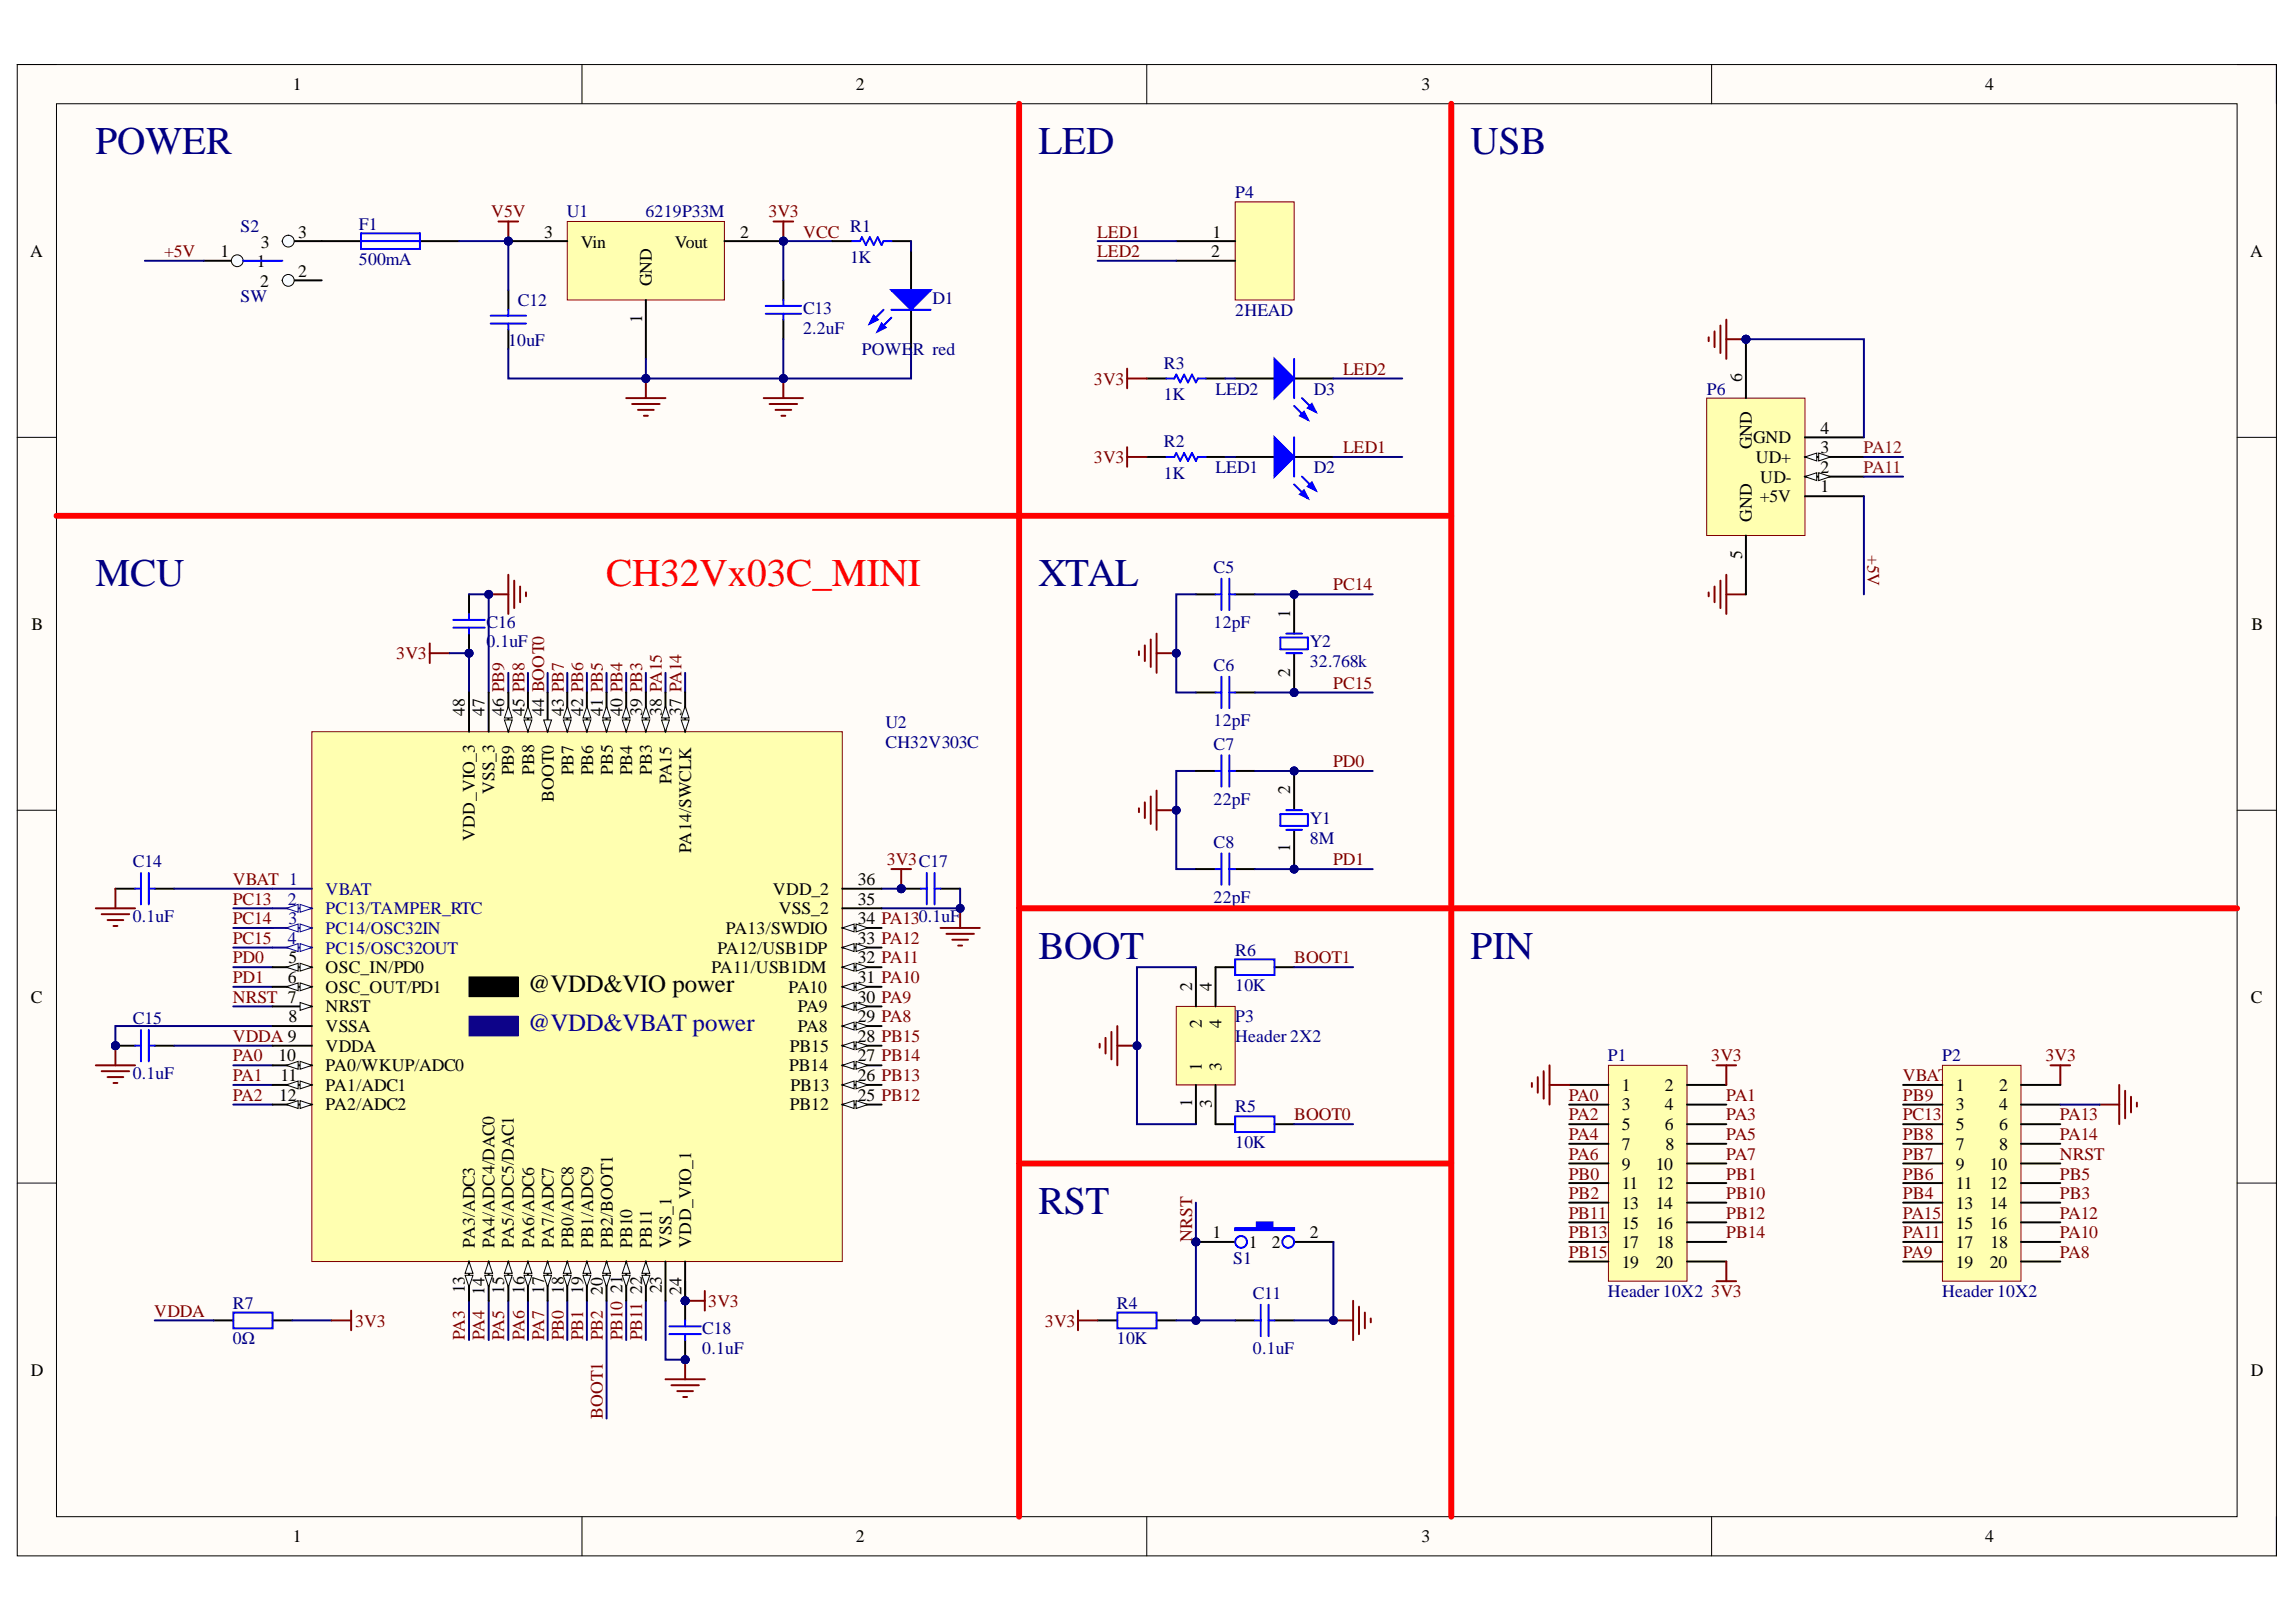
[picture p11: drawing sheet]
<svg xmlns="http://www.w3.org/2000/svg" width="297mm" height="210mm" viewBox="0 0 297 210" stroke-linecap="round" stroke-linejoin="round" font-family="sans-serif">
<defs><g id="words">
<g font-size="5.1" fill="#000080">
<text x="12.4" y="19.9">POWER</text>
<text x="134.3" y="19.9">LED</text>
<text x="190.3" y="19.9">USB</text>
<text x="12.4" y="75.8">MCU</text>
<text x="134.3" y="75.8">XTAL</text>
<text x="134.3" y="124.1">BOOT</text>
<text x="190.3" y="124.1">PIN</text>
<text x="134.3" y="157.1">RST</text>
</g>
<text font-size="5.1" fill="#f00" x="78.4" y="75.8">CH32Vx03C_MINI</text>
<text font-size="3.2" x="68.3" y="128.3">@VDD&amp;VIO power</text>
<text font-size="3.2" fill="#0c0087" x="68.3" y="133.4">@VDD&amp;VBAT power</text>
<g font-size="2.3">
<text x="37.9" y="11.7">1</text>
<text x="110.7" y="11.7">2</text>
<text x="183.9" y="11.7">3</text>
<text x="256.8" y="11.7">4</text>
<text x="3.9" y="33.3">A</text>
<text x="28.5" y="33.3">1</text>
<text x="33.2" y="34.6">1</text>
<text x="33.8" y="32">3</text>
<text x="38.6" y="30.8">3</text>
<text x="38.6" y="35.8">2</text>
<text x="70.4" y="30.8">3</text>
<text x="75.1" y="32">Vin</text>
<text x="87.3" y="32">Vout</text>
<text x="95.8" y="30.8">2</text>
<text x="156.7" y="33.3">2</text>
<text x="156.8" y="30.8">1</text>
<text x="291.1" y="33.3">A</text>
<text x="33.7" y="37.1">2</text>
<text x="83.1" y="41.8" transform="rotate(-90 83.1 41.8)">1</text>
<text x="84.3" y="37" transform="rotate(-90 84.3 37)">GND</text>
<text x="225.4" y="49.4" transform="rotate(-90 225.4 49.4)">6</text>
<text x="226.6" y="58.2" transform="rotate(-90 226.6 58.2)">GND</text>
<text x="226.8" y="57.4">GND</text>
<text x="227.1" y="59.9">UD+</text>
<text x="235.5" y="56.1">4</text>
<text x="235.5" y="58.7">3</text>
<text x="227.7" y="65">+5V</text>
<text x="227.7" y="62.5">UD-</text>
<text x="235.5" y="63.7">1</text>
<text x="235.5" y="61.2">2</text>
<text x="226.6" y="67.5" transform="rotate(-90 226.6 67.5)">GND</text>
<text x="225.4" y="72.4" transform="rotate(-90 225.4 72.4)">5</text>
<text x="4.1" y="81.5">B</text>
<text x="166.9" y="80" transform="rotate(-90 166.9 80)">1</text>
<text x="291.3" y="81.5">B</text>
<text x="166.9" y="87.7" transform="rotate(-90 166.9 87.7)">2</text>
<text x="60.1" y="92.6" transform="rotate(-90 60.1 92.6)">48</text>
<text x="62.7" y="92.6" transform="rotate(-90 62.7 92.6)">47</text>
<text x="65.2" y="92.6" transform="rotate(-90 65.2 92.6)">46 PB9</text>
<text x="67.8" y="92.6" transform="rotate(-90 67.8 92.6)">45 PB8</text>
<text x="70.4" y="92.6" transform="rotate(-90 70.4 92.6)">44 BOOT0</text>
<text x="72.9" y="92.6" transform="rotate(-90 72.9 92.6)">43 PB7</text>
<text x="75.5" y="92.6" transform="rotate(-90 75.5 92.6)">42 PB6</text>
<text x="78" y="92.6" transform="rotate(-90 78 92.6)">41 PB5</text>
<text x="80.5" y="92.6" transform="rotate(-90 80.5 92.6)">40 PB4</text>
<text x="83.1" y="92.6" transform="rotate(-90 83.1 92.6)">39 PB3</text>
<text x="85.6" y="92.6" transform="rotate(-90 85.6 92.6)">38 PA15</text>
<text x="88.2" y="92.6" transform="rotate(-90 88.2 92.6)">37 PA14</text>
<text x="66.5" y="100.3" transform="rotate(-90 66.5 100.3)">PB9</text>
<text x="69.1" y="100.2" transform="rotate(-90 69.1 100.2)">PB8</text>
<text x="74.2" y="100.3" transform="rotate(-90 74.2 100.3)">PB7</text>
<text x="76.7" y="100.3" transform="rotate(-90 76.7 100.3)">PB6</text>
<text x="79.3" y="100.2" transform="rotate(-90 79.3 100.2)">PB5</text>
<text x="81.8" y="100.3" transform="rotate(-90 81.8 100.3)">PB4</text>
<text x="84.3" y="100.2" transform="rotate(-90 84.3 100.2)">PB3</text>
<text x="86.9" y="101.5" transform="rotate(-90 86.9 101.5)">PA15</text>
<text x="64" y="102.8" transform="rotate(-90 64 102.8)">VSS_3</text>
<text x="71.7" y="103.8" transform="rotate(-90 71.7 103.8)">BOOT0</text>
<text x="166.9" y="102.8" transform="rotate(-90 166.9 102.8)">2</text>
<text x="61.4" y="108.8" transform="rotate(-90 61.4 108.8)">VDD_VIO_3</text>
<text x="89.4" y="110.4" transform="rotate(-90 89.4 110.4)">PA14/SWCLK</text>
<text x="166.9" y="110.3" transform="rotate(-90 166.9 110.3)">1</text>
<text x="100" y="115.8">VDD_2</text>
<text x="100.8" y="118.3">VSS_2</text>
<text x="111" y="119.6">34 PA130.1uF</text>
<text x="111" y="117.1">35</text>
<text x="111" y="114.5">36</text>
<text x="37.3" y="124.7">5</text>
<text x="42.1" y="125.9">OSC_IN/PD0</text>
<text x="92" y="125.9">PA11/USB1DM</text>
<text x="92.8" y="123.4">PA12/USB1DP</text>
<text x="93.9" y="120.9">PA13/SWDIO</text>
<text x="111" y="124.7">32 PA11</text>
<text x="111" y="122.1">33 PA12</text>
<text x="4" y="129.7">C</text>
<text x="37.2" y="127.2">6</text>
<text x="42.1" y="128.5">OSC_OUT/PD1</text>
<text x="42.1" y="131">NRST</text>
<text x="102" y="128.5">PA10</text>
<text x="103.2" y="131">PA9</text>
<text x="111" y="129.7">30 PA9</text>
<text x="111" y="127.2">31 PA10</text>
<text x="154.2" y="128.2" transform="rotate(-90 154.2 128.2)">2</text>
<text x="156.8" y="128.2" transform="rotate(-90 156.8 128.2)">4</text>
<text x="291.2" y="129.7">C</text>
<text x="36" y="137.4">10</text>
<text x="37.3" y="132.3">8</text>
<text x="42.1" y="133.6">VSSA</text>
<text x="42.1" y="136.1">VDDA</text>
<text x="102.2" y="136.1">PB15</text>
<text x="103.2" y="133.6">PA8</text>
<text x="111" y="137.4">27 PB14</text>
<text x="111" y="134.8">28 PB15</text>
<text x="111" y="132.3">29 PA8</text>
<text x="155.5" y="133" transform="rotate(-90 155.5 133)">2</text>
<text x="158" y="133" transform="rotate(-90 158 133)">4</text>
<text x="36.1" y="142.4">12</text>
<text x="36.3" y="139.9">11</text>
<text x="42.1" y="138.6">PA0/WKUP/ADC0</text>
<text x="42.1" y="141.2">PA1/ADC1</text>
<text x="42.1" y="143.7">PA2/ADC2</text>
<text x="102.1" y="138.6">PB14</text>
<text x="102.2" y="143.7">PB12</text>
<text x="102.3" y="141.2">PB13</text>
<text x="111" y="142.4">25 PB12</text>
<text x="111" y="139.9">26 PB13</text>
<text x="154.2" y="143.3" transform="rotate(-90 154.2 143.3)">1</text>
<text x="155.5" y="138.6" transform="rotate(-90 155.5 138.6)">1</text>
<text x="156.8" y="143.4" transform="rotate(-90 156.8 143.4)">3</text>
<text x="158" y="138.6" transform="rotate(-90 158 138.6)">3</text>
<text x="209.8" y="141.2">1</text>
<text x="209.8" y="143.7">3</text>
<text x="215.4" y="141.2">2</text>
<text x="215.4" y="143.7">4</text>
<text x="253" y="141.2">1</text>
<text x="253" y="143.7">3</text>
<text x="258.6" y="141.2">2</text>
<text x="258.6" y="143.7">4</text>
<text x="209.8" y="146.2">5</text>
<text x="209.8" y="148.9">7</text>
<text x="215.4" y="146.2">6</text>
<text x="215.5" y="148.9">8</text>
<text x="253" y="146.2">5</text>
<text x="253" y="148.9">7</text>
<text x="258.6" y="146.2">6</text>
<text x="258.6" y="148.9">8</text>
<text x="209.8" y="151.4">9</text>
<text x="209.8" y="153.9">11</text>
<text x="214.2" y="151.4">10</text>
<text x="214.3" y="153.9">12</text>
<text x="253" y="151.4">9</text>
<text x="253" y="153.9">11</text>
<text x="257.4" y="151.4">10</text>
<text x="257.4" y="153.9">12</text>
<text x="61.4" y="161.4" transform="rotate(-90 61.4 161.4)">PA3/ADC3</text>
<text x="64" y="161.4" transform="rotate(-90 64 161.4)">PA4/ADC4/DAC0</text>
<text x="66.5" y="161.4" transform="rotate(-90 66.5 161.4)">PA5/ADC5/DAC1</text>
<text x="69.1" y="161.4" transform="rotate(-90 69.1 161.4)">PA6/ADC6</text>
<text x="71.7" y="161.4" transform="rotate(-90 71.7 161.4)">PA7/ADC7</text>
<text x="74.2" y="161.4" transform="rotate(-90 74.2 161.4)">PB0/ADC8</text>
<text x="76.7" y="161.4" transform="rotate(-90 76.7 161.4)">PB1/ADC9</text>
<text x="79.3" y="161.4" transform="rotate(-90 79.3 161.4)">PB2/BOOT1</text>
<text x="81.8" y="161.4" transform="rotate(-90 81.8 161.4)">PB10</text>
<text x="84.3" y="161.4" transform="rotate(-90 84.3 161.4)">PB11</text>
<text x="86.9" y="161.4" transform="rotate(-90 86.9 161.4)">VSS_1</text>
<text x="89.4" y="161.4" transform="rotate(-90 89.4 161.4)">VDD_VIO_1</text>
<text x="156.8" y="160.3">1</text>
<text x="161.6" y="161.5">1</text>
<text x="164.5" y="161.5">2</text>
<text x="169.4" y="160.3">2</text>
<text x="209.8" y="156.5">13</text>
<text x="209.8" y="159">15</text>
<text x="209.8" y="161.5">17</text>
<text x="214.2" y="156.5">14</text>
<text x="214.2" y="159">16</text>
<text x="214.3" y="161.5">18</text>
<text x="253" y="156.5">13</text>
<text x="253" y="159">15</text>
<text x="253" y="161.5">17</text>
<text x="257.4" y="156.5">14</text>
<text x="257.4" y="159">16</text>
<text x="257.5" y="161.5">18</text>
<text x="60.1" y="167.4" transform="rotate(-90 60.1 167.4)">13</text>
<text x="62.7" y="167.5" transform="rotate(-90 62.7 167.5)">14</text>
<text x="65.2" y="167.4" transform="rotate(-90 65.2 167.4)">15</text>
<text x="67.8" y="167.4" transform="rotate(-90 67.8 167.4)">16</text>
<text x="70.4" y="167.4" transform="rotate(-90 70.4 167.4)">17</text>
<text x="72.9" y="167.4" transform="rotate(-90 72.9 167.4)">18</text>
<text x="75.5" y="167.4" transform="rotate(-90 75.5 167.4)">19</text>
<text x="78" y="167.5" transform="rotate(-90 78 167.5)">20</text>
<text x="80.5" y="167.3" transform="rotate(-90 80.5 167.3)">21</text>
<text x="83.1" y="167.4" transform="rotate(-90 83.1 167.4)">22</text>
<text x="85.6" y="167.4" transform="rotate(-90 85.6 167.4)">23</text>
<text x="88.2" y="167.5" transform="rotate(-90 88.2 167.5)">24</text>
<text x="209.8" y="164.1">19</text>
<text x="214.2" y="164.1">20</text>
<text x="253" y="164.1">19</text>
<text x="257.4" y="164.1">20</text>
<text x="4" y="178">D</text>
<text x="291.2" y="178">D</text>
<text x="37.9" y="199.6">1</text>
<text x="110.7" y="199.6">2</text>
<text x="183.9" y="199.6">3</text>
<text x="256.8" y="199.6">4</text>
</g>
<g font-size="2.3" fill="#000080">
<text x="46.4" y="29.8">F1</text>
<text x="73.3" y="28.1">U1</text>
<text x="83.5" y="28.1">6219P33M</text>
<text x="159.8" y="25.6">P4</text>
<text x="31.1" y="30">S2</text>
<text x="46.4" y="34.3">500mA</text>
<text x="110" y="34.1">1K</text>
<text x="110" y="30">R1</text>
<text x="31.1" y="39.1">SW</text>
<text x="67" y="39.6">C12</text>
<text x="103.9" y="40.7">C13</text>
<text x="120.6" y="39.4">D1</text>
<text x="159.8" y="40.9">2HEAD</text>
<text x="65.7" y="44.7">10uF</text>
<text x="103.9" y="43.2">2.2uF</text>
<text x="111.5" y="46">POWE</text>
<text x="118.1" y="46">R red</text>
<text x="150.6" y="47.8">R3</text>
<text x="150.6" y="51.8">1K</text>
<text x="157.3" y="51.1">LED2</text>
<text x="170" y="51.1">D3</text>
<text x="220.8" y="51.1">P6</text>
<text x="150.6" y="57.9">R2</text>
<text x="150.6" y="62">1K</text>
<text x="157.3" y="61.2">LED1</text>
<text x="170" y="61.2">D2</text>
<text x="157" y="74.1">C5</text>
<text x="62.9" y="81.2">C16</text>
<text x="62.9" y="83.8">0.1uF</text>
<text x="157" y="81.2">12pF</text>
<text x="169.4" y="83.8">Y2</text>
<text x="157" y="86.8">C6</text>
<text x="169.4" y="86.3">32.768k</text>
<text x="114.5" y="94.2">U2</text>
<text x="157" y="94">12pF</text>
<text x="114.5" y="96.8">CH32V303C</text>
<text x="157" y="97">C7</text>
<text x="157" y="104.1">22pF</text>
<text x="169.4" y="106.7">Y1</text>
<text x="17.2" y="112.3">C14</text>
<text x="157" y="109.7">C8</text>
<text x="169.4" y="109.2">8M</text>
<text x="17.2" y="119.4">0.1uF</text>
<text x="157" y="116.8">22pF</text>
<text x="159.8" y="123.7">R6</text>
<text x="159.8" y="128.2">10K</text>
<text x="17.2" y="132.5">C15</text>
<text x="159.8" y="132.3">P3</text>
<text x="159.8" y="134.8">Header 2X2</text>
<text x="208" y="137.4">P1</text>
<text x="251.3" y="137.4">P2</text>
<text x="17.2" y="139.6">0.1uF</text>
<text x="159.8" y="144">R5</text>
<text x="159.8" y="148.5">10K</text>
<text x="159.6" y="163.6">S1</text>
<text x="208" y="167.9">Header 10X2</text>
<text x="251.3" y="167.9">Header 10X2</text>
<text x="30.1" y="169.4">R7</text>
<text x="30.1" y="174">0Ω</text>
<text x="90.9" y="172.7">C18</text>
<text x="144.5" y="169.4">R4</text>
<text x="144.5" y="174">10K</text>
<text x="162.1" y="168.1">C11</text>
<text x="90.9" y="175.2">0.1uF</text>
<text x="162.1" y="175.2">0.1uF</text>
</g>
<g font-size="2.3" fill="#800000">
<text x="63.5" y="28.1">V5V</text>
<text x="99.4" y="28.1">3V3</text>
<text x="21.2" y="33.3">+5V</text>
<text x="103.9" y="30.8">VCC</text>
<text x="142" y="30.8">LED1</text>
<text x="142" y="33.3">LED2</text>
<text x="141.5" y="49.8">3V3</text>
<text x="173.8" y="48.5">LED2</text>
<text x="141.5" y="59.9">3V3</text>
<text x="173.8" y="58.7">LED1</text>
<text x="241.6" y="71.8" transform="rotate(90 241.6 71.8)">+5V</text>
<text x="172.5" y="76.4">PC14</text>
<text x="51.3" y="85.3">3V3</text>
<text x="172.5" y="89.2">PC15</text>
<text x="172.5" y="99.3">PD0</text>
<text x="114.7" y="112">3V3C17</text>
<text x="172.5" y="112">PD1</text>
<text x="30.1" y="114.5">VBAT 1</text>
<text x="30.1" y="117.1">PC13</text>
<text x="30.1" y="119.6">PC14</text>
<text x="30.1" y="122.1">PC15</text>
<text x="30.1" y="124.7">PD0</text>
<text x="167.4" y="124.7">BOOT1</text>
<text x="30.1" y="127.2">PD1</text>
<text x="30.1" y="129.7">NRST 7</text>
<text x="30.1" y="137.4">PA0</text>
<text x="30.1" y="134.8">VDDA 9</text>
<text x="221.4" y="137.4">3V3</text>
<text x="264.6" y="137.4">3V3</text>
<text x="30.1" y="139.9">PA1</text>
<text x="30.1" y="142.4">PA2</text>
<text x="203" y="142.4">PA0</text>
<text x="223.3" y="142.4">PA1</text>
<text x="246.2" y="142.4">PB9</text>
<text x="246.2" y="139.9">VBAT</text>
<text x="167.4" y="145">BOOT0</text>
<text x="203" y="145">PA2</text>
<text x="203" y="147.5">PA4</text>
<text x="223.3" y="145">PA3</text>
<text x="223.3" y="147.5">PA5</text>
<text x="246.2" y="147.5">PB8</text>
<text x="246.2" y="145">PC13</text>
<text x="266.5" y="145">PA13</text>
<text x="266.5" y="147.5">PA14</text>
<text x="203" y="150.1">PA6</text>
<text x="203" y="152.7">PB0</text>
<text x="203" y="155.2">PB2</text>
<text x="223.3" y="150.1">PA7</text>
<text x="223.3" y="152.7">PB1</text>
<text x="223.3" y="155.2">PB10</text>
<text x="246.2" y="155.2">PB4</text>
<text x="246.2" y="152.7">PB6</text>
<text x="246.2" y="150.1">PB7</text>
<text x="266.5" y="155.2">PB3</text>
<text x="266.5" y="152.7">PB5</text>
<text x="266.5" y="150.1">NRST</text>
<text x="154.2" y="160.7" transform="rotate(-90 154.2 160.7)">NRST</text>
<text x="203" y="157.7">PB11</text>
<text x="203" y="160.3">PB13</text>
<text x="223.3" y="157.7">PB12</text>
<text x="223.3" y="160.3">PB14</text>
<text x="246.2" y="160.3">PA11</text>
<text x="246.2" y="157.7">PA15</text>
<text x="266.5" y="160.3">PA10</text>
<text x="266.5" y="157.7">PA12</text>
<text x="203" y="162.8">PB15</text>
<text x="221.4" y="167.9">3V3</text>
<text x="246.2" y="162.8">PA9</text>
<text x="266.5" y="162.8">PA8</text>
<text x="20" y="170.4">VDDA</text>
<text x="45.9" y="171.7">3V3</text>
<text x="60.1" y="173.5" transform="rotate(-90 60.1 173.5)">PA3</text>
<text x="62.7" y="173.5" transform="rotate(-90 62.7 173.5)">PA4</text>
<text x="65.2" y="173.5" transform="rotate(-90 65.2 173.5)">PA5</text>
<text x="67.8" y="173.5" transform="rotate(-90 67.8 173.5)">PA6</text>
<text x="70.4" y="173.5" transform="rotate(-90 70.4 173.5)">PA7</text>
<text x="72.9" y="173.5" transform="rotate(-90 72.9 173.5)">PB0</text>
<text x="75.5" y="173.5" transform="rotate(-90 75.5 173.5)">PB1</text>
<text x="78" y="173.5" transform="rotate(-90 78 173.5)">PB2</text>
<text x="80.5" y="173.5" transform="rotate(-90 80.5 173.5)">PB10</text>
<text x="83.1" y="173.5" transform="rotate(-90 83.1 173.5)">PB11</text>
<text x="91.6" y="169.1">3V3</text>
<text x="135.2" y="171.7">3V3</text>
<text x="78" y="183.6" transform="rotate(-90 78 183.6)">BOOT1</text>
</g>
<g font-size="2.3" fill="#781915">
<text x="241.1" y="58.7">PA12</text>
<text x="241.1" y="61.2">PA11</text>
</g>
<g font-size="2.3" fill="#0c0087">
<text x="37.2" y="117.1">2</text>
<text x="37.3" y="119.6">3</text>
<text x="42.1" y="115.8">VBAT</text>
<text x="42.1" y="118.3">PC13/TAMPER_RTC</text>
<text x="37.2" y="122.1">4</text>
<text x="42.1" y="120.9">PC14/OSC32IN</text>
<text x="42.1" y="123.4">PC15/OSC32OUT</text>
</g>
</g></defs>
<path d="M2.2 8.4h292.3v192.9h-292.3z" fill-rule="evenodd" fill="#fffcf8"/>
<path d="M2.2 8.4h292.3v192.9h-292.3z" fill="none" stroke="#000" stroke-width=".13"/>
<path d="M7.3 13.4h282.1v182.9h-282.1z" fill-rule="evenodd" fill="#fffcf8"/>
<g fill="none" stroke="#000" stroke-width=".13">
<path d="M2.2 8.3h5.1M7.3 13.4h282.1v182.9h-282.1zM75.3 8.3v5.1M148.4 8.3v5.1M221.4 8.4v5M289.4 8.4h5.1v5M2.2 56.6h5.1M289.4 56.6h5.1M2.2 104.9h5.1M289.4 104.9h5.1M2.2 153.1h5.1M289.4 153.1h5.1"/>
<path d="M75.3 196.3v5M148.4 196.3v5M221.4 196.3v5M294.5 196.3v5"/>
</g>
<path d="M152.2 130.2h7.6v10.2h-7.6z" fill-rule="evenodd" fill="#ffffb0"/>
<path d="M152.2 130.2h7.6v10.2h-7.6z" fill="none" stroke="#800000" stroke-width=".13"/>
<path d="M154.7 125.2v5M157.3 125.2v5M154.7 140.4v5.1M157.3 140.4v5.1" fill="none" stroke="#000" stroke-width=".25"/>
<path d="M154.7 125.2h-7.6v20.3h7.6" fill="none" stroke="#000080" stroke-width=".25"/>
<circle cx="147.1" cy="135.3" r=".51" fill="#000080"/>
<circle cx="147.1" cy="135.3" r=".51" fill="none" stroke="#000080" stroke-width=".13"/>
<path d="M142.3 135.1v.5M143 134.3v2M143.8 133.5v3.6M144.6 132.8v5.1M144.6 135.3h2.5" fill="none" stroke="#800000" stroke-width=".25"/>
<circle cx="147.1" cy="135.3" r=".51" fill="#000080"/>
<circle cx="147.1" cy="135.3" r=".51" fill="none" stroke="#000080" stroke-width=".13"/>
<path d="M142 170.9h2.6M149.6 170.9h2.6M159.8 170.9h2.5M164.9 170.9h2.5" fill="none" stroke="#000" stroke-width=".25"/>
<path d="M144.6 169.9h5v2h-5zM162.3 170.9h.8M163.1 168.8v4.1M164.1 168.8v4.1M164.1 170.9h.8" fill="none" stroke="#00f" stroke-width=".25"/>
<circle cx="154.7" cy="160.7" r=".51" fill="#000080"/>
<circle cx="154.7" cy="160.7" r=".51" fill="none" stroke="#000080" stroke-width=".13"/>
<path d="M154.7 160.7h5.1" fill="none" stroke="#000" stroke-width=".25"/>
<circle cx="154.7" cy="160.7" r=".51" fill="#000080"/>
<circle cx="154.7" cy="160.7" r=".51" fill="none" stroke="#000080" stroke-width=".13"/>
<path d="M167.4 160.7h5.1" fill="none" stroke="#000" stroke-width=".25"/>
<path d="M159.8 158.9h2.8v-.7h2v.7h2.8v.3h-7.6z" fill-rule="evenodd" fill="#00f"/>
<g fill="none" stroke="#00f" stroke-width=".25">
<path d="M159.8 158.9h2.8v-.7h2v.7h2.8v.3h-7.6z"/>
<circle cx="160.6" cy="160.7" r=".76"/>
<circle cx="166.7" cy="160.7" r=".76"/>
</g>
<path d="M152.2 170.9h7.6" fill="none" stroke="#000080" stroke-width=".25"/>
<circle cx="154.7" cy="170.9" r=".51" fill="#000080"/>
<circle cx="154.7" cy="170.9" r=".51" fill="none" stroke="#000080" stroke-width=".13"/>
<path d="M154.7 155.6v15.3" fill="none" stroke="#000080" stroke-width=".25"/>
<circle cx="154.7" cy="170.9" r=".51" fill="#000080"/>
<circle cx="154.7" cy="170.9" r=".51" fill="none" stroke="#000080" stroke-width=".13"/>
<circle cx="154.7" cy="160.7" r=".51" fill="#000080"/>
<circle cx="154.7" cy="160.7" r=".51" fill="none" stroke="#000080" stroke-width=".13"/>
<path d="M172.5 160.7v10.2h-5.1" fill="none" stroke="#000080" stroke-width=".25"/>
<circle cx="172.5" cy="170.9" r=".51" fill="#000080"/>
<circle cx="172.5" cy="170.9" r=".51" fill="none" stroke="#000080" stroke-width=".13"/>
<path d="M172.5 170.9h2.6M175.1 168.3v5.1M175.8 169.1v3.6M176.6 169.9v2M177.3 170.6v.5" fill="none" stroke="#800000" stroke-width=".25"/>
<circle cx="172.5" cy="170.9" r=".51" fill="#000080"/>
<circle cx="172.5" cy="170.9" r=".51" fill="none" stroke="#000080" stroke-width=".13"/>
<path d="M139.5 169.6v2.5M139.5 170.9h2.5" fill="none" stroke="#800000" stroke-width=".25"/>
<circle cx="154.7" cy="160.7" r=".51" fill="#000080"/>
<circle cx="154.7" cy="160.7" r=".51" fill="none" stroke="#000080" stroke-width=".13"/>
<circle cx="167.4" cy="76.9" r=".51" fill="#000080"/>
<circle cx="167.4" cy="76.9" r=".51" fill="none" stroke="#000080" stroke-width=".13"/>
<circle cx="167.4" cy="89.6" r=".51" fill="#000080"/>
<circle cx="167.4" cy="89.6" r=".51" fill="none" stroke="#000080" stroke-width=".13"/>
<path d="M167.4 76.9v5.1" fill="none" stroke="#000" stroke-width=".25"/>
<circle cx="167.4" cy="76.9" r=".51" fill="#000080"/>
<circle cx="167.4" cy="76.9" r=".51" fill="none" stroke="#000080" stroke-width=".13"/>
<path d="M167.4 84.5v5.1" fill="none" stroke="#000" stroke-width=".25"/>
<circle cx="167.4" cy="89.6" r=".51" fill="#000080"/>
<circle cx="167.4" cy="89.6" r=".51" fill="none" stroke="#000080" stroke-width=".13"/>
<path d="M157.3 76.9h.7M158 74.9v4M159 74.9v4M159 76.9h.8M157.3 89.6h.7M158 87.6v4M159 87.6v4M159 89.6h.8M165.6 82.5h3.6v1.5h-3.6zM166.4 84.5h2M166.4 82h2" fill="none" stroke="#00f" stroke-width=".25"/>
<path d="M154.7 76.9h2.6M159.8 76.9h2.5M154.7 89.6h2.6M159.8 89.6h2.5" fill="none" stroke="#000" stroke-width=".25"/>
<path d="M147.3 84.3v.5M148.1 83.5v2.1M148.9 82.8v3.5M149.6 82v5.1M149.6 84.5h2.6" fill="none" stroke="#800000" stroke-width=".25"/>
<circle cx="152.2" cy="84.5" r=".51" fill="#000080"/>
<circle cx="152.2" cy="84.5" r=".51" fill="none" stroke="#000080" stroke-width=".13"/>
<path d="M154.7 76.9h-2.5v12.7h2.5" fill="none" stroke="#000080" stroke-width=".25"/>
<circle cx="152.2" cy="84.5" r=".51" fill="#000080"/>
<circle cx="152.2" cy="84.5" r=".51" fill="none" stroke="#000080" stroke-width=".13"/>
<path d="M162.3 89.6h15.3" fill="none" stroke="#000080" stroke-width=".25"/>
<circle cx="167.4" cy="89.6" r=".51" fill="#000080"/>
<circle cx="167.4" cy="89.6" r=".51" fill="none" stroke="#000080" stroke-width=".13"/>
<path d="M162.3 76.9h15.3" fill="none" stroke="#000080" stroke-width=".25"/>
<circle cx="167.4" cy="76.9" r=".51" fill="#000080"/>
<circle cx="167.4" cy="76.9" r=".51" fill="none" stroke="#000080" stroke-width=".13"/>
<circle cx="167.4" cy="112.5" r=".51" fill="#000080"/>
<circle cx="167.4" cy="112.5" r=".51" fill="none" stroke="#000080" stroke-width=".13"/>
<circle cx="167.4" cy="99.8" r=".51" fill="#000080"/>
<circle cx="167.4" cy="99.8" r=".51" fill="none" stroke="#000080" stroke-width=".13"/>
<path d="M167.4 107.4v5.1" fill="none" stroke="#000" stroke-width=".25"/>
<circle cx="167.4" cy="112.5" r=".51" fill="#000080"/>
<circle cx="167.4" cy="112.5" r=".51" fill="none" stroke="#000080" stroke-width=".13"/>
<path d="M167.4 99.8v5.1" fill="none" stroke="#000" stroke-width=".25"/>
<circle cx="167.4" cy="99.8" r=".51" fill="#000080"/>
<circle cx="167.4" cy="99.8" r=".51" fill="none" stroke="#000080" stroke-width=".13"/>
<path d="M165.6 105.4h3.6v1.5h-3.6zM166.4 104.9h2M166.4 107.4h2" fill="none" stroke="#00f" stroke-width=".25"/>
<path d="M154.7 99.8h-2.5v12.7h2.5" fill="none" stroke="#000080" stroke-width=".25"/>
<circle cx="152.2" cy="104.9" r=".51" fill="#000080"/>
<circle cx="152.2" cy="104.9" r=".51" fill="none" stroke="#000080" stroke-width=".13"/>
<path d="M154.7 99.8h2.6M159.8 99.8h2.5M154.7 112.5h2.6M159.8 112.5h2.5" fill="none" stroke="#000" stroke-width=".25"/>
<path d="M157.3 99.8h.7M158 97.7v4.1M159 97.7v4.1M159 99.8h.8M157.3 112.5h.7M158 110.4v4.1M159 110.4v4.1M159 112.5h.8" fill="none" stroke="#00f" stroke-width=".25"/>
<path d="M162.3 99.8h15.3" fill="none" stroke="#000080" stroke-width=".25"/>
<circle cx="167.4" cy="99.8" r=".51" fill="#000080"/>
<circle cx="167.4" cy="99.8" r=".51" fill="none" stroke="#000080" stroke-width=".13"/>
<path d="M162.3 112.5h15.3" fill="none" stroke="#000080" stroke-width=".25"/>
<circle cx="167.4" cy="112.5" r=".51" fill="#000080"/>
<circle cx="167.4" cy="112.5" r=".51" fill="none" stroke="#000080" stroke-width=".13"/>
<path d="M157.3 125.2h2.5M164.9 125.2h2.5M157.3 145.5h2.5M164.9 145.5h2.5" fill="none" stroke="#000" stroke-width=".25"/>
<path d="M159.8 124.1h5.1v2.1h-5.1zM159.8 144.5h5.1v2h-5.1z" fill="none" stroke="#00f" stroke-width=".25"/>
<path d="M167.4 125.2h7.7M167.4 145.5h7.7" fill="none" stroke="#000080" stroke-width=".25"/>
<path d="M147.3 104.6v.5M148.1 103.8v2.1M148.9 103.1v3.5M149.6 102.3v5.1M149.6 104.9h2.6" fill="none" stroke="#800000" stroke-width=".25"/>
<circle cx="152.2" cy="104.9" r=".51" fill="#000080"/>
<circle cx="152.2" cy="104.9" r=".51" fill="none" stroke="#000080" stroke-width=".13"/>
<path d="M64.5 28.7h2.5M65.8 28.7v2.5" fill="none" stroke="#800000" stroke-width=".25"/>
<circle cx="65.8" cy="31.2" r=".51" fill="#000080"/>
<circle cx="65.8" cy="31.2" r=".51" fill="none" stroke="#000080" stroke-width=".13"/>
<path d="M41.6 31.2h5.1M54.3 31.2h5.1M65.8 37.6v2.5M65.8 42.6v2.6" fill="none" stroke="#000" stroke-width=".25"/>
<path d="M46.7 30.2h7.6v2h-7.6zM46.7 31.2h7.6M63.5 41.9h4.5M63.5 40.9h4.5M65.8 40.1v.8M65.8 41.9v.7" fill="none" stroke="#00f" stroke-width=".25"/>
<path d="M100.1 28.7h2.5M101.3 28.7v2.5" fill="none" stroke="#800000" stroke-width=".25"/>
<circle cx="101.3" cy="31.2" r=".51" fill="#000080"/>
<circle cx="101.3" cy="31.2" r=".51" fill="none" stroke="#000080" stroke-width=".13"/>
<path d="M81 51.5h5.1M81.8 52.3h3.5M82.5 53h2.1M83.3 53.8h.5M83.6 49v2.5" fill="none" stroke="#800000" stroke-width=".25"/>
<circle cx="83.6" cy="49" r=".51" fill="#000080"/>
<circle cx="83.6" cy="49" r=".51" fill="none" stroke="#000080" stroke-width=".13"/>
<path d="M98.8 51.5h5.1M99.6 52.3h3.5M100.3 53h2.1M101.1 53.8h.5M101.3 49v2.5" fill="none" stroke="#800000" stroke-width=".25"/>
<circle cx="101.3" cy="49" r=".51" fill="#000080"/>
<circle cx="101.3" cy="49" r=".51" fill="none" stroke="#000080" stroke-width=".13"/>
<path d="M101.3 36.3v2.5M101.3 41.4v2.5" fill="none" stroke="#000" stroke-width=".25"/>
<path d="M99.1 39.6h4.5M101.3 38.8v.8M99.1 40.6h4.5M101.3 40.6v.8" fill="none" stroke="#00f" stroke-width=".25"/>
<path d="M107.7 31.2h-6.4v5.1" fill="none" stroke="#000080" stroke-width=".25"/>
<circle cx="101.3" cy="31.2" r=".51" fill="#000080"/>
<circle cx="101.3" cy="31.2" r=".51" fill="none" stroke="#000080" stroke-width=".13"/>
<path d="M117.9 32.5v5.1M117.9 40.1v5.1" fill="none" stroke="#000" stroke-width=".25"/>
<path d="M115.3 37.6h5.1l-2.5 2.5z" fill="#00f"/>
<path d="M115.3 37.6h5.1l-2.5 2.5zM114.3 40.1l-1.8 1.8M115.3 41.1l-1.8 1.8" fill="none" stroke="#00f" stroke-width=".25"/>
<path d="M114.1 41.9l.5 .5-1.1 .5z" fill="#00f"/>
<path d="M114.1 41.9l.5 .5-1.1 .5z" fill="none" stroke="#00f" stroke-width=".25"/>
<path d="M113 40.9l.5 .5-1 .5z" fill="#00f"/>
<path d="M110.2 31.2h1.1l.2-.5 .5 1 .5-1 .5 1 .5-1 .6 1 .2-.5h1M113 40.9l.5 .5-1 .5zM115.3 40.1h5.1" fill="none" stroke="#00f" stroke-width=".25"/>
<path d="M107.7 31.2h2.5M115.3 31.2h2.6" fill="none" stroke="#000" stroke-width=".25"/>
<path d="M65.8 45.2v3.8h52.1v-3.8" fill="none" stroke="#000080" stroke-width=".25"/>
<circle cx="83.6" cy="49" r=".51" fill="#000080"/>
<circle cx="83.6" cy="49" r=".51" fill="none" stroke="#000080" stroke-width=".13"/>
<circle cx="101.3" cy="49" r=".51" fill="#000080"/>
<circle cx="101.3" cy="49" r=".51" fill="none" stroke="#000080" stroke-width=".13"/>
<path d="M117.9 31.2v1.3" fill="none" stroke="#000080" stroke-width=".25"/>
<path d="M26.4 33.7h5.1" fill="none" stroke="#000" stroke-width=".25"/>
<circle cx="30.7" cy="33.7" r=".76" fill="#f8fcff"/>
<circle cx="30.7" cy="33.7" r=".76" fill="none" stroke="#000" stroke-width=".13"/>
<path d="M36.5 31.2h5.1" fill="none" stroke="#000" stroke-width=".25"/>
<circle cx="37.3" cy="31.2" r=".76" fill="#f8fcff"/>
<circle cx="37.3" cy="31.2" r=".76" fill="none" stroke="#000" stroke-width=".13"/>
<path d="M36.5 36.3h5.1" fill="none" stroke="#000" stroke-width=".25"/>
<circle cx="37.3" cy="36.3" r=".76" fill="#f8fcff"/>
<circle cx="37.3" cy="36.3" r=".76" fill="none" stroke="#000" stroke-width=".13"/>
<path d="M31.5 33.7h5" fill="none" stroke="#00f" stroke-width=".25"/>
<path d="M18.7 33.7h7.7M59.4 31.2h6.4v6.4" fill="none" stroke="#000080" stroke-width=".25"/>
<circle cx="65.8" cy="31.2" r=".51" fill="#000080"/>
<circle cx="65.8" cy="31.2" r=".51" fill="none" stroke="#000080" stroke-width=".13"/>
<path d="M101.3 43.9v5.1" fill="none" stroke="#000080" stroke-width=".25"/>
<circle cx="101.3" cy="49" r=".51" fill="#000080"/>
<circle cx="101.3" cy="49" r=".51" fill="none" stroke="#000080" stroke-width=".13"/>
<path d="M265.3 137.9h2.5M266.5 137.9v2.5M271.6 142.9h2.6M274.2 140.4v5.1M274.9 141.2v3.5M275.7 141.9v2.1M276.5 142.7v.5M42.9 170.9h2.5M45.4 169.6v2.5" fill="none" stroke="#800000" stroke-width=".25"/>
<path d="M159.8 59.1h5.1M167.4 59.1h5.1M27.6 170.9h2.6M35.3 170.9h2.5" fill="none" stroke="#000" stroke-width=".25"/>
<path d="M30.2 169.9h5.1v2h-5.1z" fill="none" stroke="#00f" stroke-width=".25"/>
<path d="M20 170.9h7.6M37.8 170.9h5.1" fill="none" stroke="#000080" stroke-width=".25"/>
<path d="M164.9 56.6l2.5 2.5-2.5 2.6z" fill="#00f"/>
<path d="M164.9 56.6l2.5 2.5-2.5 2.6zM167.4 62.7l1.8 1.8M168.4 61.7l1.8 1.8" fill="none" stroke="#00f" stroke-width=".25"/>
<path d="M169.2 62.9l.5-.5 .5 1.1z" fill="#00f"/>
<path d="M169.2 62.9l.5-.5 .5 1.1z" fill="none" stroke="#00f" stroke-width=".25"/>
<path d="M168.2 64l.5-.5 .5 1z" fill="#00f"/>
<path d="M150.9 59.1h1l.3-.5 .5 1 .5-1 .5 1 .5-1 .5 1 .3-.5h1M167.4 56.6v5.1M168.2 64l.5-.5 .5 1z" fill="none" stroke="#00f" stroke-width=".25"/>
<path d="M148.4 59.1h2.5M156 59.1h2.5M159.8 49h5.1M167.4 49h5.1" fill="none" stroke="#000" stroke-width=".25"/>
<path d="M164.9 46.4l2.5 2.6-2.5 2.5z" fill="#00f"/>
<path d="M164.9 46.4l2.5 2.6-2.5 2.5zM167.4 52.5l1.8 1.8M168.4 51.5l1.8 1.8" fill="none" stroke="#00f" stroke-width=".25"/>
<path d="M169.2 52.8l.5-.5 .5 1z" fill="#00f"/>
<path d="M169.2 52.8l.5-.5 .5 1z" fill="none" stroke="#00f" stroke-width=".25"/>
<path d="M168.2 53.8l.5-.5 .5 1z" fill="#00f"/>
<path d="M150.9 49h1l.3-.5 .5 1 .5-1 .5 1 .5-1 .5 1 .3-.5h1M167.4 46.4v5.1M168.2 53.8l.5-.5 .5 1z" fill="none" stroke="#00f" stroke-width=".25"/>
<path d="M148.4 49h2.5M156 49h2.5" fill="none" stroke="#000" stroke-width=".25"/>
<path d="M158.5 59.1h1.3M158.5 49h1.3M172.5 59.1h8.9M172.5 49h8.9" fill="none" stroke="#000080" stroke-width=".25"/>
<path d="M159.8 26.1h7.6v12.7h-7.6z" fill-rule="evenodd" fill="#ffffb0"/>
<path d="M159.8 26.1h7.6v12.7h-7.6z" fill="none" stroke="#800000" stroke-width=".13"/>
<path d="M152.2 31.2h7.6M152.2 33.7h7.6" fill="none" stroke="#000" stroke-width=".25"/>
<path d="M142 31.2h10.2M142 33.7h10.2M30.2 117.5h5.1M30.2 120.1h5.1M30.2 122.6h5.1M30.2 125.2h5.1M30.2 127.7h5.1M30.2 130.2h5.1M30.2 137.9h5.1M30.2 140.4h5.1M30.2 142.9h5.1" fill="none" stroke="#000080" stroke-width=".25"/>
<path d="M145.8 47.7v2.5M145.8 57.9v2.5M145.8 59.1h2.6M145.8 49h2.6" fill="none" stroke="#800000" stroke-width=".25"/>
<circle cx="14.9" cy="135.3" r=".51" fill="#000080"/>
<circle cx="14.9" cy="135.3" r=".51" fill="none" stroke="#000080" stroke-width=".13"/>
<path d="M14.9 135.3h2.6M20 135.3h2.6" fill="none" stroke="#000" stroke-width=".25"/>
<circle cx="14.9" cy="135.3" r=".51" fill="#000080"/>
<circle cx="14.9" cy="135.3" r=".51" fill="none" stroke="#000080" stroke-width=".13"/>
<path d="M17.5 135.3h.7M18.2 133.3v4.1M19.3 133.3v4.1M19.3 135.3h.7" fill="none" stroke="#00f" stroke-width=".25"/>
<path d="M12.4 137.9h5.1M13.2 138.6h3.5M13.9 139.4h2M14.9 135.3v2.6M14.7 140.1h.5" fill="none" stroke="#800000" stroke-width=".25"/>
<circle cx="14.9" cy="135.3" r=".51" fill="#000080"/>
<circle cx="14.9" cy="135.3" r=".51" fill="none" stroke="#000080" stroke-width=".13"/>
<path d="M22.6 135.3h12.7M35.3 132.8h-20.4v2.5" fill="none" stroke="#000080" stroke-width=".25"/>
<circle cx="14.9" cy="135.3" r=".51" fill="#000080"/>
<circle cx="14.9" cy="135.3" r=".51" fill="none" stroke="#000080" stroke-width=".13"/>
<circle cx="60.7" cy="84.5" r=".51" fill="#000080"/>
<circle cx="60.7" cy="84.5" r=".51" fill="none" stroke="#000080" stroke-width=".13"/>
<path d="M60.7 76.9v2.6M60.7 82v2.5" fill="none" stroke="#000" stroke-width=".25"/>
<circle cx="60.7" cy="84.5" r=".51" fill="#000080"/>
<circle cx="60.7" cy="84.5" r=".51" fill="none" stroke="#000080" stroke-width=".13"/>
<path d="M60.7 79.5v.7M58.6 81.2h4.1M58.6 80.2h4.1M60.7 81.2v.8" fill="none" stroke="#00f" stroke-width=".25"/>
<path d="M63.2 76.9h2.6M65.8 74.4v5.1M66.5 75.1v3.6M67.3 75.9v2M68 76.7v.5M55.6 83.3v2.5M55.6 84.5h2.5" fill="none" stroke="#800000" stroke-width=".25"/>
<circle cx="63.2" cy="76.9" r=".51" fill="#000080"/>
<circle cx="63.2" cy="76.9" r=".51" fill="none" stroke="#000080" stroke-width=".13"/>
<path d="M58.1 84.5h2.6v5.1" fill="none" stroke="#000080" stroke-width=".25"/>
<circle cx="60.7" cy="84.5" r=".51" fill="#000080"/>
<circle cx="60.7" cy="84.5" r=".51" fill="none" stroke="#000080" stroke-width=".13"/>
<path d="M65.8 87.1v2.5M68.3 87.1v2.5M70.8 87.1v2.5M73.4 87.1v2.5M75.9 87.1v2.5M78.5 87.1v2.5M81 87.1v2.5M83.6 87.1v2.5M86.1 87.1v2.5M88.6 87.1v2.5" fill="none" stroke="#000080" stroke-width=".25"/>
<circle cx="116.6" cy="115" r=".51" fill="#000080"/>
<circle cx="116.6" cy="115" r=".51" fill="none" stroke="#000080" stroke-width=".13"/>
<path d="M116.6 115h2.5M121.7 115h2.5" fill="none" stroke="#000" stroke-width=".25"/>
<circle cx="116.6" cy="115" r=".51" fill="#000080"/>
<circle cx="116.6" cy="115" r=".51" fill="none" stroke="#000080" stroke-width=".13"/>
<path d="M119.1 115h.8M119.9 113v4M120.9 113v4M120.9 115h.8" fill="none" stroke="#00f" stroke-width=".25"/>
<path d="M115.3 112.5h2.6M116.6 112.5v2.5" fill="none" stroke="#800000" stroke-width=".25"/>
<circle cx="116.6" cy="115" r=".51" fill="#000080"/>
<circle cx="116.6" cy="115" r=".51" fill="none" stroke="#000080" stroke-width=".13"/>
<path d="M124.2 117.5v2.6M121.7 120.1h5.1M122.4 120.8h3.6M123.2 121.6h2M124 122.4h.5" fill="none" stroke="#800000" stroke-width=".25"/>
<circle cx="124.2" cy="117.5" r=".51" fill="#000080"/>
<circle cx="124.2" cy="117.5" r=".51" fill="none" stroke="#000080" stroke-width=".13"/>
<path d="M114.1 115h2.5" fill="none" stroke="#000080" stroke-width=".25"/>
<circle cx="116.6" cy="115" r=".51" fill="#000080"/>
<circle cx="116.6" cy="115" r=".51" fill="none" stroke="#000080" stroke-width=".13"/>
<path d="M124.2 115v2.5h-10.1" fill="none" stroke="#000080" stroke-width=".25"/>
<circle cx="124.2" cy="117.5" r=".51" fill="#000080"/>
<circle cx="124.2" cy="117.5" r=".51" fill="none" stroke="#000080" stroke-width=".13"/>
<circle cx="88.6" cy="176" r=".51" fill="#000080"/>
<circle cx="88.6" cy="176" r=".51" fill="none" stroke="#000080" stroke-width=".13"/>
<circle cx="88.6" cy="168.3" r=".51" fill="#000080"/>
<circle cx="88.6" cy="168.3" r=".51" fill="none" stroke="#000080" stroke-width=".13"/>
<path d="M88.6 173.4v2.6" fill="none" stroke="#000" stroke-width=".25"/>
<circle cx="88.6" cy="176" r=".51" fill="#000080"/>
<circle cx="88.6" cy="176" r=".51" fill="none" stroke="#000080" stroke-width=".13"/>
<path d="M88.6 168.3v2.6" fill="none" stroke="#000" stroke-width=".25"/>
<circle cx="88.6" cy="168.3" r=".51" fill="#000080"/>
<circle cx="88.6" cy="168.3" r=".51" fill="none" stroke="#000080" stroke-width=".13"/>
<path d="M86.6 171.6h4.1M86.6 172.7h4.1M88.6 170.9v.7M88.6 172.7v.7" fill="none" stroke="#00f" stroke-width=".25"/>
<path d="M88.6 168.3h2.6M91.2 167.1v2.5" fill="none" stroke="#800000" stroke-width=".25"/>
<circle cx="88.6" cy="168.3" r=".51" fill="#000080"/>
<circle cx="88.6" cy="168.3" r=".51" fill="none" stroke="#000080" stroke-width=".13"/>
<path d="M86.1 178.5h5.1M86.9 179.3h3.5M88.6 176v2.5M87.6 180h2.1M88.4 180.8h.5" fill="none" stroke="#800000" stroke-width=".25"/>
<circle cx="88.6" cy="176" r=".51" fill="#000080"/>
<circle cx="88.6" cy="176" r=".51" fill="none" stroke="#000080" stroke-width=".13"/>
<path d="M14.9 115h2.6M20 115h2.6" fill="none" stroke="#000" stroke-width=".25"/>
<path d="M17.5 115h.7M18.2 113v4M19.3 113v4M19.3 115h.7" fill="none" stroke="#00f" stroke-width=".25"/>
<path d="M12.4 117.5h5.1M13.2 118.3h3.5M13.9 119.1h2M14.7 119.8h.5M14.9 115v2.5" fill="none" stroke="#800000" stroke-width=".25"/>
<path d="M60.7 76.9h2.5v12.7M22.6 115h12.7" fill="none" stroke="#000080" stroke-width=".25"/>
<circle cx="63.2" cy="76.9" r=".51" fill="#000080"/>
<circle cx="63.2" cy="76.9" r=".51" fill="none" stroke="#000080" stroke-width=".13"/>
<path d="M208.1 137.9h10.2v27.9h-10.2z" fill-rule="evenodd" fill="#ffffb0"/>
<path d="M208.1 137.9h10.2v27.9h-10.2z" fill="none" stroke="#800000" stroke-width=".13"/>
<g fill="none" stroke="#000" stroke-width=".25">
<path d="M203 140.4h5.1M203 142.9h5.1M203 145.5h5.1M203 148h5.1M203 150.6h5.1M203 153.1h5.1M203 155.6h5.1M203 158.2h5.1M218.3 140.4h5M218.3 142.9h5M218.3 145.5h5M218.3 148h5"/>
<path d="M218.3 150.6h5M218.3 153.1h5M218.3 155.6h5M218.3 158.2h5M203 160.7h5.1M203 163.3h5.1M218.3 160.7h5M218.3 163.3h5"/>
</g>
<path d="M251.3 137.9h10.2v27.9h-10.2z" fill-rule="evenodd" fill="#ffffb0"/>
<path d="M251.3 137.9h10.2v27.9h-10.2z" fill="none" stroke="#800000" stroke-width=".13"/>
<g fill="none" stroke="#000" stroke-width=".25">
<path d="M246.2 140.4h5.1M246.2 142.9h5.1M246.2 145.5h5.1M246.2 148h5.1M246.2 150.6h5.1M246.2 153.1h5.1M246.2 155.6h5.1M246.2 158.2h5.1M261.5 140.4h5M261.5 142.9h5M261.5 145.5h5M261.5 148h5"/>
<path d="M261.5 150.6h5M261.5 153.1h5M261.5 155.6h5M261.5 158.2h5M246.2 160.7h5.1M246.2 163.3h5.1M261.5 160.7h5M261.5 163.3h5"/>
</g>
<g fill="none" stroke="#800000" stroke-width=".25">
<path d="M221.1 43.6v.6M221.8 42.9v2M222.6 42.1v3.6M223.3 41.4v5M223.3 43.9h2.6M198.9 139.4v2M199.7 138.6v3.6M200.5 137.9v5M222.1 137.9h2.5M223.3 137.9v2.5M198.2 140.1v.6M200.5 140.4h2.5"/>
<path d="M222.1 165.8h2.5M223.3 163.3v2.5"/>
</g>
<circle cx="225.9" cy="43.9" r=".51" fill="#000080"/>
<circle cx="225.9" cy="43.9" r=".51" fill="none" stroke="#000080" stroke-width=".13"/>
<path d="M221.1 76.7v.5M221.8 75.9v2M222.6 75.1v3.6M223.3 74.4v5.1M223.3 76.9h2.6" fill="none" stroke="#800000" stroke-width=".25"/>
<circle cx="225.9" cy="43.9" r=".51" fill="#000080"/>
<circle cx="225.9" cy="43.9" r=".51" fill="none" stroke="#000080" stroke-width=".13"/>
<path d="M220.8 51.5h12.7v17.8h-12.7z" fill-rule="evenodd" fill="#ffffb0"/>
<path d="M220.8 51.5h12.7v17.8h-12.7z" fill="none" stroke="#800000" stroke-width=".13"/>
<path d="M225.9 43.9v7.6M233.5 56.6h7.6M233.5 64.2h7.6" fill="none" stroke="#000" stroke-width=".25"/>
<circle cx="225.9" cy="43.9" r=".51" fill="#000080"/>
<circle cx="225.9" cy="43.9" r=".51" fill="none" stroke="#000080" stroke-width=".13"/>
<path d="M233.5 59.1h7.6" fill="none" stroke="#000" stroke-width=".25"/>
<path d="M233.5 59.1l1.5-.5v1.1z" fill="#f8fcff"/>
<path d="M233.5 59.1l1.5-.5v1.1z" fill="none" stroke="#000" stroke-width=".13"/>
<path d="M235.3 58.6l1.5 .5-1.5 .6z" fill="#f8fcff"/>
<path d="M235.3 58.6l1.5 .5-1.5 .6z" fill="none" stroke="#000" stroke-width=".13"/>
<path d="M233.5 61.7h7.6" fill="none" stroke="#000" stroke-width=".25"/>
<path d="M233.5 61.7l1.5-.5v1z" fill="#f8fcff"/>
<path d="M233.5 61.7l1.5-.5v1z" fill="none" stroke="#000" stroke-width=".13"/>
<path d="M235.3 61.2l1.5 .5-1.5 .5z" fill="#f8fcff"/>
<path d="M235.3 61.2l1.5 .5-1.5 .5z" fill="none" stroke="#000" stroke-width=".13"/>
<path d="M225.9 69.3v7.6" fill="none" stroke="#000" stroke-width=".25"/>
<path d="M225.9 43.9h15.2v12.7M241.1 59.1h5.1M241.1 61.7h5.1" fill="none" stroke="#000080" stroke-width=".25"/>
<circle cx="225.9" cy="43.9" r=".51" fill="#000080"/>
<circle cx="225.9" cy="43.9" r=".51" fill="none" stroke="#000080" stroke-width=".13"/>
<path d="M241.1 64.2v12.7M60.7 168.3v5.1M63.2 168.3v5.1M65.8 168.3v5.1M68.3 168.3v5.1M70.9 168.3v5.1M73.4 168.3v5.1M75.9 168.3v5.1M78.5 168.3v15.3M81 168.3v5.1M83.6 168.3v5.1M86.1 168.3v7.7h2.5" fill="none" stroke="#000080" stroke-width=".25"/>
<circle cx="88.6" cy="176" r=".51" fill="#000080"/>
<circle cx="88.6" cy="176" r=".51" fill="none" stroke="#000080" stroke-width=".13"/>
<path d="M88.6 165.8v2.5" fill="none" stroke="#000080" stroke-width=".25"/>
<circle cx="88.6" cy="168.3" r=".51" fill="#000080"/>
<circle cx="88.6" cy="168.3" r=".51" fill="none" stroke="#000080" stroke-width=".13"/>
<path d="M266.5 142.9h5.1" fill="none" stroke="#000080" stroke-width=".25"/>
<path d="M131.8 13.4v182.9M187.8 13.4v182.9M7.3 66.8h180.5M131.8 117.5h157.6M131.8 150.6h56" fill="none" stroke="#f00" stroke-width=".76"/>
<circle cx="65.8" cy="31.2" r=".51" fill="#000080"/>
<circle cx="65.8" cy="31.2" r=".51" fill="none" stroke="#000080" stroke-width=".13"/>
<circle cx="101.3" cy="31.2" r=".51" fill="#000080"/>
<circle cx="101.3" cy="31.2" r=".51" fill="none" stroke="#000080" stroke-width=".13"/>
<path d="M73.4 28.7h20.3v10.1h-20.3z" fill-rule="evenodd" fill="#ffffb0"/>
<path d="M73.4 28.7h20.3v10.1h-20.3z" fill="none" stroke="#800000" stroke-width=".13"/>
<path d="M65.8 31.2h7.6" fill="none" stroke="#000" stroke-width=".25"/>
<circle cx="65.8" cy="31.2" r=".51" fill="#000080"/>
<circle cx="65.8" cy="31.2" r=".51" fill="none" stroke="#000080" stroke-width=".13"/>
<path d="M83.6 38.8v7.6M93.7 31.2h7.6" fill="none" stroke="#000" stroke-width=".25"/>
<circle cx="101.3" cy="31.2" r=".51" fill="#000080"/>
<circle cx="101.3" cy="31.2" r=".51" fill="none" stroke="#000080" stroke-width=".13"/>
<path d="M83.6 46.4v2.6" fill="none" stroke="#000080" stroke-width=".25"/>
<circle cx="83.6" cy="49" r=".51" fill="#000080"/>
<circle cx="83.6" cy="49" r=".51" fill="none" stroke="#000080" stroke-width=".13"/>
<circle cx="88.6" cy="168.3" r=".51" fill="#000080"/>
<circle cx="88.6" cy="168.3" r=".51" fill="none" stroke="#000080" stroke-width=".13"/>
<path d="M40.3 94.7h68.7v68.6h-68.7z" fill-rule="evenodd" fill="#ffffb0"/>
<path d="M40.3 94.7h68.7v68.6h-68.7z" fill="none" stroke="#800000" stroke-width=".13"/>
<path d="M68.3 163.3v5" fill="none" stroke="#000" stroke-width=".25"/>
<path d="M68.3 163.3l.5 1.5h-1z" fill="#f8fcff"/>
<path d="M68.3 163.3l.5 1.5h-1z" fill="none" stroke="#000" stroke-width=".13"/>
<path d="M67.8 165h1l-.5 1.6z" fill="#f8fcff"/>
<path d="M67.8 165h1l-.5 1.6z" fill="none" stroke="#000" stroke-width=".13"/>
<path d="M70.8 163.3v5" fill="none" stroke="#000" stroke-width=".25"/>
<path d="M70.8 163.3l.6 1.5h-1.1z" fill="#f8fcff"/>
<path d="M70.8 163.3l.6 1.5h-1.1z" fill="none" stroke="#000" stroke-width=".13"/>
<path d="M70.3 165h1.1l-.6 1.6z" fill="#f8fcff"/>
<path d="M70.3 165h1.1l-.6 1.6z" fill="none" stroke="#000" stroke-width=".13"/>
<path d="M73.4 163.3v5" fill="none" stroke="#000" stroke-width=".25"/>
<path d="M73.4 163.3l.5 1.5h-1z" fill="#f8fcff"/>
<path d="M73.4 163.3l.5 1.5h-1z" fill="none" stroke="#000" stroke-width=".13"/>
<path d="M72.9 165h1l-.5 1.6z" fill="#f8fcff"/>
<path d="M72.9 165h1l-.5 1.6z" fill="none" stroke="#000" stroke-width=".13"/>
<path d="M75.9 163.3v5" fill="none" stroke="#000" stroke-width=".25"/>
<path d="M75.9 163.3l.5 1.5h-1z" fill="#f8fcff"/>
<path d="M75.9 163.3l.5 1.5h-1z" fill="none" stroke="#000" stroke-width=".13"/>
<path d="M75.4 165h1l-.5 1.6z" fill="#f8fcff"/>
<path d="M75.4 165h1l-.5 1.6z" fill="none" stroke="#000" stroke-width=".13"/>
<path d="M78.5 163.3v5" fill="none" stroke="#000" stroke-width=".25"/>
<path d="M78.5 163.3l.5 1.5h-1z" fill="#f8fcff"/>
<path d="M78.5 163.3l.5 1.5h-1z" fill="none" stroke="#000" stroke-width=".13"/>
<path d="M78 165h1l-.5 1.6z" fill="#f8fcff"/>
<path d="M78 165h1l-.5 1.6z" fill="none" stroke="#000" stroke-width=".13"/>
<path d="M81 163.3v5" fill="none" stroke="#000" stroke-width=".25"/>
<path d="M81 163.3l.5 1.5h-1z" fill="#f8fcff"/>
<path d="M81 163.3l.5 1.5h-1z" fill="none" stroke="#000" stroke-width=".13"/>
<path d="M80.5 165h1l-.5 1.6z" fill="#f8fcff"/>
<path d="M80.5 165h1l-.5 1.6z" fill="none" stroke="#000" stroke-width=".13"/>
<path d="M83.6 163.3v5" fill="none" stroke="#000" stroke-width=".25"/>
<path d="M83.6 163.3l.5 1.5h-1.1z" fill="#f8fcff"/>
<path d="M83.6 163.3l.5 1.5h-1.1z" fill="none" stroke="#000" stroke-width=".13"/>
<path d="M83 165h1.1l-.5 1.6z" fill="#f8fcff"/>
<path d="M83 165h1.1l-.5 1.6z" fill="none" stroke="#000" stroke-width=".13"/>
<path d="M86.1 163.3v5M88.6 163.3v5" fill="none" stroke="#000" stroke-width=".25"/>
<circle cx="88.6" cy="168.3" r=".51" fill="#000080"/>
<circle cx="88.6" cy="168.3" r=".51" fill="none" stroke="#000080" stroke-width=".13"/>
<path d="M109 142.9h5.1" fill="none" stroke="#000" stroke-width=".25"/>
<path d="M109 142.9l1.5-.5v1z" fill="#f8fcff"/>
<path d="M109 142.9l1.5-.5v1z" fill="none" stroke="#000" stroke-width=".13"/>
<path d="M110.7 142.4l1.6 .5-1.6 .5z" fill="#f8fcff"/>
<path d="M110.7 142.4l1.6 .5-1.6 .5z" fill="none" stroke="#000" stroke-width=".13"/>
<path d="M109 140.4h5.1" fill="none" stroke="#000" stroke-width=".25"/>
<path d="M109 140.4l1.5-.5v1z" fill="#f8fcff"/>
<path d="M109 140.4l1.5-.5v1z" fill="none" stroke="#000" stroke-width=".13"/>
<path d="M110.7 139.9l1.6 .5-1.6 .5z" fill="#f8fcff"/>
<path d="M110.7 139.9l1.6 .5-1.6 .5z" fill="none" stroke="#000" stroke-width=".13"/>
<path d="M109 137.9h5.1" fill="none" stroke="#000" stroke-width=".25"/>
<path d="M109 137.9l1.5-.5v1z" fill="#f8fcff"/>
<path d="M109 137.9l1.5-.5v1z" fill="none" stroke="#000" stroke-width=".13"/>
<path d="M110.7 137.4l1.6 .5-1.6 .5z" fill="#f8fcff"/>
<path d="M110.7 137.4l1.6 .5-1.6 .5z" fill="none" stroke="#000" stroke-width=".13"/>
<path d="M109 135.3h5.1" fill="none" stroke="#000" stroke-width=".25"/>
<path d="M109 135.3l1.5-.5v1z" fill="#f8fcff"/>
<path d="M109 135.3l1.5-.5v1z" fill="none" stroke="#000" stroke-width=".13"/>
<path d="M110.7 134.8l1.6 .5-1.6 .5z" fill="#f8fcff"/>
<path d="M110.7 134.8l1.6 .5-1.6 .5z" fill="none" stroke="#000" stroke-width=".13"/>
<path d="M109 132.8h5.1" fill="none" stroke="#000" stroke-width=".25"/>
<path d="M109 132.8l1.5-.5v1z" fill="#f8fcff"/>
<path d="M109 132.8l1.5-.5v1z" fill="none" stroke="#000" stroke-width=".13"/>
<path d="M110.7 132.3l1.6 .5-1.6 .5z" fill="#f8fcff"/>
<path d="M110.7 132.3l1.6 .5-1.6 .5z" fill="none" stroke="#000" stroke-width=".13"/>
<path d="M109 130.2h5.1" fill="none" stroke="#000" stroke-width=".25"/>
<path d="M109 130.2l1.5-.5v1.1z" fill="#f8fcff"/>
<path d="M109 130.2l1.5-.5v1.1z" fill="none" stroke="#000" stroke-width=".13"/>
<path d="M110.7 129.7l1.6 .5-1.6 .6z" fill="#f8fcff"/>
<path d="M110.7 129.7l1.6 .5-1.6 .6z" fill="none" stroke="#000" stroke-width=".13"/>
<path d="M109 127.7h5.1" fill="none" stroke="#000" stroke-width=".25"/>
<path d="M109 127.7l1.5-.5v1z" fill="#f8fcff"/>
<path d="M109 127.7l1.5-.5v1z" fill="none" stroke="#000" stroke-width=".13"/>
<path d="M110.7 127.2l1.6 .5-1.6 .5z" fill="#f8fcff"/>
<path d="M110.7 127.2l1.6 .5-1.6 .5z" fill="none" stroke="#000" stroke-width=".13"/>
<path d="M109 125.2h5.1" fill="none" stroke="#000" stroke-width=".25"/>
<path d="M109 125.2l1.5-.5v1z" fill="#f8fcff"/>
<path d="M109 125.2l1.5-.5v1z" fill="none" stroke="#000" stroke-width=".13"/>
<path d="M110.7 124.7l1.6 .5-1.6 .5z" fill="#f8fcff"/>
<path d="M110.7 124.7l1.6 .5-1.6 .5z" fill="none" stroke="#000" stroke-width=".13"/>
<path d="M109 122.6h5.1" fill="none" stroke="#000" stroke-width=".25"/>
<path d="M109 122.6l1.5-.5v1z" fill="#f8fcff"/>
<path d="M109 122.6l1.5-.5v1z" fill="none" stroke="#000" stroke-width=".13"/>
<path d="M110.7 122.1l1.6 .5-1.6 .5z" fill="#f8fcff"/>
<path d="M110.7 122.1l1.6 .5-1.6 .5z" fill="none" stroke="#000" stroke-width=".13"/>
<path d="M109 120.1h5.1" fill="none" stroke="#000" stroke-width=".25"/>
<path d="M109 120.1l1.5-.5v1z" fill="#f8fcff"/>
<path d="M109 120.1l1.5-.5v1z" fill="none" stroke="#000" stroke-width=".13"/>
<path d="M110.7 119.6l1.6 .5-1.6 .5z" fill="#f8fcff"/>
<path d="M110.7 119.6l1.6 .5-1.6 .5z" fill="none" stroke="#000" stroke-width=".13"/>
<path d="M88.6 89.6v5.1M109 117.5h5.1M109 115h5.1" fill="none" stroke="#000" stroke-width=".25"/>
<path d="M88.1 93.2h1l-.5 1.5z" fill="#f8fcff"/>
<path d="M88.1 93.2h1l-.5 1.5z" fill="none" stroke="#000" stroke-width=".13"/>
<path d="M88.6 91.4l.5 1.5h-1z" fill="#f8fcff"/>
<path d="M88.6 91.4l.5 1.5h-1z" fill="none" stroke="#000" stroke-width=".13"/>
<path d="M86.1 89.6v5.1" fill="none" stroke="#000" stroke-width=".25"/>
<path d="M85.6 93.2h1l-.5 1.5z" fill="#f8fcff"/>
<path d="M85.6 93.2h1l-.5 1.5z" fill="none" stroke="#000" stroke-width=".13"/>
<path d="M86.1 91.4l.5 1.5h-1z" fill="#f8fcff"/>
<path d="M86.1 91.4l.5 1.5h-1z" fill="none" stroke="#000" stroke-width=".13"/>
<path d="M83.6 89.6v5.1" fill="none" stroke="#000" stroke-width=".25"/>
<path d="M83 93.2h1.1l-.5 1.5z" fill="#f8fcff"/>
<path d="M83 93.2h1.1l-.5 1.5z" fill="none" stroke="#000" stroke-width=".13"/>
<path d="M83.6 91.4l.5 1.5h-1.1z" fill="#f8fcff"/>
<path d="M83.6 91.4l.5 1.5h-1.1z" fill="none" stroke="#000" stroke-width=".13"/>
<path d="M81 89.6v5.1" fill="none" stroke="#000" stroke-width=".25"/>
<path d="M80.5 93.2h1l-.5 1.5z" fill="#f8fcff"/>
<path d="M80.5 93.2h1l-.5 1.5z" fill="none" stroke="#000" stroke-width=".13"/>
<path d="M81 91.4l.5 1.5h-1z" fill="#f8fcff"/>
<path d="M81 91.4l.5 1.5h-1z" fill="none" stroke="#000" stroke-width=".13"/>
<path d="M78.5 89.6v5.1" fill="none" stroke="#000" stroke-width=".25"/>
<path d="M78 93.2h1l-.5 1.5z" fill="#f8fcff"/>
<path d="M78 93.2h1l-.5 1.5z" fill="none" stroke="#000" stroke-width=".13"/>
<path d="M78.5 91.4l.5 1.5h-1z" fill="#f8fcff"/>
<path d="M78.5 91.4l.5 1.5h-1z" fill="none" stroke="#000" stroke-width=".13"/>
<path d="M75.9 89.6v5.1" fill="none" stroke="#000" stroke-width=".25"/>
<path d="M75.4 93.2h1l-.5 1.5z" fill="#f8fcff"/>
<path d="M75.4 93.2h1l-.5 1.5z" fill="none" stroke="#000" stroke-width=".13"/>
<path d="M75.9 91.4l.5 1.5h-1z" fill="#f8fcff"/>
<path d="M75.9 91.4l.5 1.5h-1z" fill="none" stroke="#000" stroke-width=".13"/>
<path d="M73.4 89.6v5.1" fill="none" stroke="#000" stroke-width=".25"/>
<path d="M72.9 93.2h1l-.5 1.5z" fill="#f8fcff"/>
<path d="M72.9 93.2h1l-.5 1.5z" fill="none" stroke="#000" stroke-width=".13"/>
<path d="M73.4 91.4l.5 1.5h-1z" fill="#f8fcff"/>
<path d="M73.4 91.4l.5 1.5h-1z" fill="none" stroke="#000" stroke-width=".13"/>
<path d="M70.8 89.6v5.1" fill="none" stroke="#000" stroke-width=".25"/>
<path d="M70.3 93.2h1.1l-.6 1.5z" fill="#f8fcff"/>
<path d="M70.3 93.2h1.1l-.6 1.5z" fill="none" stroke="#000" stroke-width=".13"/>
<path d="M68.3 89.6v5.1" fill="none" stroke="#000" stroke-width=".25"/>
<path d="M67.8 93.2h1l-.5 1.5z" fill="#f8fcff"/>
<path d="M67.8 93.2h1l-.5 1.5z" fill="none" stroke="#000" stroke-width=".13"/>
<path d="M68.3 91.4l.5 1.5h-1z" fill="#f8fcff"/>
<path d="M68.3 91.4l.5 1.5h-1z" fill="none" stroke="#000" stroke-width=".13"/>
<path d="M65.8 89.6v5.1" fill="none" stroke="#000" stroke-width=".25"/>
<path d="M65.3 93.2h1l-.5 1.5z" fill="#f8fcff"/>
<path d="M65.3 93.2h1l-.5 1.5z" fill="none" stroke="#000" stroke-width=".13"/>
<path d="M65.8 91.4l.5 1.5h-1z" fill="#f8fcff"/>
<path d="M65.8 91.4l.5 1.5h-1z" fill="none" stroke="#000" stroke-width=".13"/>
<path d="M60.7 89.6v5.1M63.2 89.6v5.1" fill="none" stroke="#000" stroke-width=".25"/>
<path d="M35.3 115h5M35.3 117.5h5" fill="none" stroke="#0c0087" stroke-width=".25"/>
<path d="M38.8 117l1.5 .5-1.5 .6z" fill="#f8fcff"/>
<path d="M38.8 117l1.5 .5-1.5 .6z" fill="none" stroke="#0c0087" stroke-width=".13"/>
<path d="M37 117.5l1.6-.5v1.1z" fill="#f8fcff"/>
<path d="M37 117.5l1.6-.5v1.1z" fill="none" stroke="#0c0087" stroke-width=".13"/>
<path d="M35.3 120.1h5" fill="none" stroke="#0c0087" stroke-width=".25"/>
<path d="M38.8 119.6l1.5 .5-1.5 .5z" fill="#f8fcff"/>
<path d="M38.8 119.6l1.5 .5-1.5 .5z" fill="none" stroke="#0c0087" stroke-width=".13"/>
<path d="M37 120.1l1.6-.5v1z" fill="#f8fcff"/>
<path d="M37 120.1l1.6-.5v1z" fill="none" stroke="#0c0087" stroke-width=".13"/>
<path d="M35.3 122.6h5" fill="none" stroke="#0c0087" stroke-width=".25"/>
<path d="M38.8 122.1l1.5 .5-1.5 .5z" fill="#f8fcff"/>
<path d="M38.8 122.1l1.5 .5-1.5 .5z" fill="none" stroke="#0c0087" stroke-width=".13"/>
<path d="M37 122.6l1.6-.5v1z" fill="#f8fcff"/>
<path d="M37 122.6l1.6-.5v1z" fill="none" stroke="#0c0087" stroke-width=".13"/>
<path d="M35.3 125.2h5" fill="none" stroke="#000" stroke-width=".25"/>
<path d="M38.8 124.7l1.5 .5-1.5 .5z" fill="#f8fcff"/>
<path d="M38.8 124.7l1.5 .5-1.5 .5z" fill="none" stroke="#000" stroke-width=".13"/>
<path d="M37 125.2l1.6-.5v1z" fill="#f8fcff"/>
<path d="M37 125.2l1.6-.5v1z" fill="none" stroke="#000" stroke-width=".13"/>
<path d="M35.3 127.7h5" fill="none" stroke="#000" stroke-width=".25"/>
<path d="M38.8 127.2l1.5 .5-1.5 .5z" fill="#f8fcff"/>
<path d="M38.8 127.2l1.5 .5-1.5 .5z" fill="none" stroke="#000" stroke-width=".13"/>
<path d="M37 127.7l1.6-.5v1z" fill="#f8fcff"/>
<path d="M37 127.7l1.6-.5v1z" fill="none" stroke="#000" stroke-width=".13"/>
<path d="M35.3 130.2h5" fill="none" stroke="#000" stroke-width=".25"/>
<path d="M38.8 129.7l1.5 .5-1.5 .6z" fill="#f8fcff"/>
<path d="M38.8 129.7l1.5 .5-1.5 .6z" fill="none" stroke="#000" stroke-width=".13"/>
<path d="M35.3 132.8h5M35.3 135.3h5M35.3 137.9h5" fill="none" stroke="#000" stroke-width=".25"/>
<path d="M38.8 137.4l1.5 .5-1.5 .5z" fill="#f8fcff"/>
<path d="M38.8 137.4l1.5 .5-1.5 .5z" fill="none" stroke="#000" stroke-width=".13"/>
<path d="M37 137.9l1.6-.5v1z" fill="#f8fcff"/>
<path d="M37 137.9l1.6-.5v1z" fill="none" stroke="#000" stroke-width=".13"/>
<path d="M35.3 140.4h5" fill="none" stroke="#000" stroke-width=".25"/>
<path d="M38.8 139.9l1.5 .5-1.5 .5z" fill="#f8fcff"/>
<path d="M38.8 139.9l1.5 .5-1.5 .5z" fill="none" stroke="#000" stroke-width=".13"/>
<path d="M37 140.4l1.6-.5v1z" fill="#f8fcff"/>
<path d="M37 140.4l1.6-.5v1z" fill="none" stroke="#000" stroke-width=".13"/>
<path d="M35.3 142.9h5" fill="none" stroke="#000" stroke-width=".25"/>
<path d="M38.8 142.4l1.5 .5-1.5 .5z" fill="#f8fcff"/>
<path d="M38.8 142.4l1.5 .5-1.5 .5z" fill="none" stroke="#000" stroke-width=".13"/>
<path d="M37 142.9l1.6-.5v1z" fill="#f8fcff"/>
<path d="M37 142.9l1.6-.5v1z" fill="none" stroke="#000" stroke-width=".13"/>
<path d="M60.7 163.3v5" fill="none" stroke="#000" stroke-width=".25"/>
<path d="M60.7 163.3l.5 1.5h-1z" fill="#f8fcff"/>
<path d="M60.7 163.3l.5 1.5h-1z" fill="none" stroke="#000" stroke-width=".13"/>
<path d="M60.2 165h1l-.5 1.6z" fill="#f8fcff"/>
<path d="M60.2 165h1l-.5 1.6z" fill="none" stroke="#000" stroke-width=".13"/>
<path d="M63.2 163.3v5" fill="none" stroke="#000" stroke-width=".25"/>
<path d="M63.2 163.3l.5 1.5h-1z" fill="#f8fcff"/>
<path d="M63.2 163.3l.5 1.5h-1z" fill="none" stroke="#000" stroke-width=".13"/>
<path d="M62.7 165h1l-.5 1.6z" fill="#f8fcff"/>
<path d="M62.7 165h1l-.5 1.6z" fill="none" stroke="#000" stroke-width=".13"/>
<path d="M65.8 163.3v5" fill="none" stroke="#000" stroke-width=".25"/>
<path d="M65.8 163.3l.5 1.5h-1z" fill="#f8fcff"/>
<path d="M65.8 163.3l.5 1.5h-1z" fill="none" stroke="#000" stroke-width=".13"/>
<path d="M65.3 165h1l-.5 1.6z" fill="#f8fcff"/>
<path d="M60.7 126.4h6.3v2.6h-6.3zM65.3 165h1l-.5 1.6z" fill="none" stroke="#000" stroke-width=".13"/>
<path d="M60.7 126.4h6.3v2.6h-6.3z" fill-rule="evenodd" fill="#000"/>
<path d="M60.7 131.5h6.3v2.6h-6.3z" fill-rule="evenodd" fill="#0c0087"/>
<path d="M60.7 131.5h6.3v2.6h-6.3z" fill="none" stroke="#0c0087" stroke-width=".13"/>
<use href="#words"/>
</svg>
